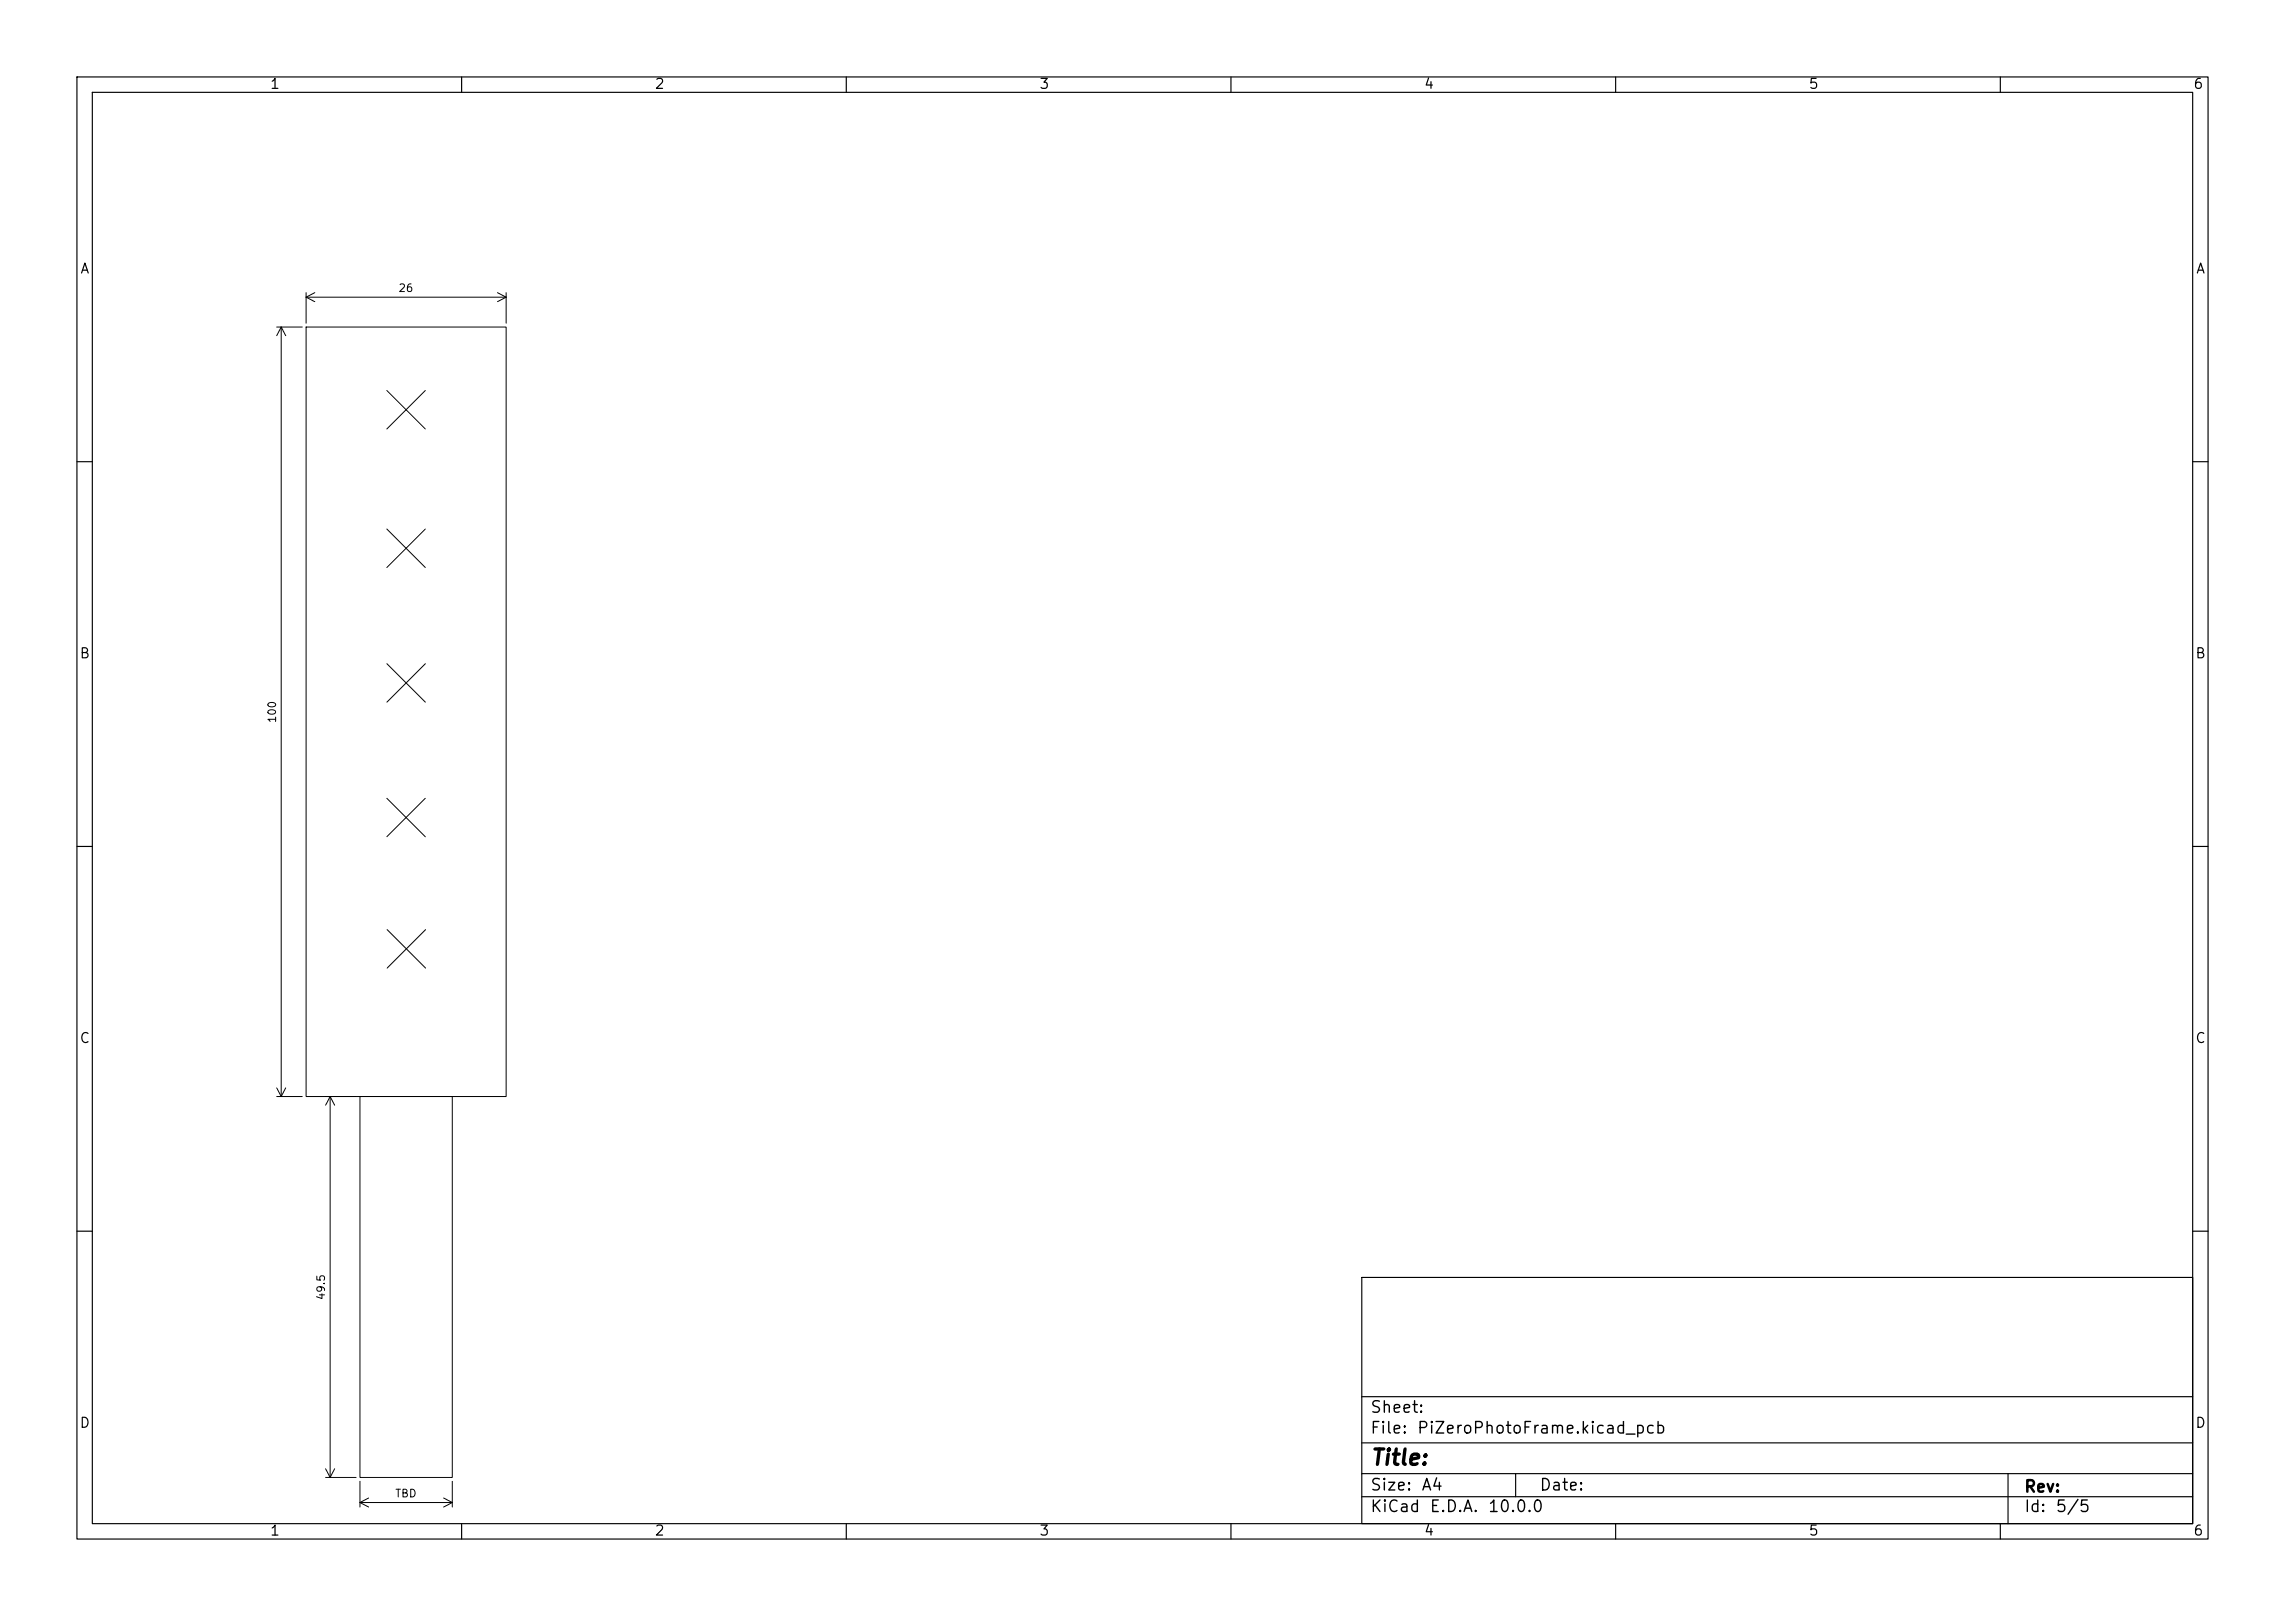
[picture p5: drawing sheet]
<svg xmlns="http://www.w3.org/2000/svg" width="297mm" height="210mm" viewBox="0 0 297 210" stroke-linecap="round" stroke-linejoin="round" font-family="sans-serif">
<defs><g id="words">
<text font-size="2" x="178" y="190.9">Title:</text>
<g font-size="1.5">
<text x="178" y="184">Sheet:</text>
<text x="178" y="186.7">File:</text>
<text x="184.1" y="186.7">PiZeroPhotoFrame.kicad_pcb</text>
<text x="178" y="196.9">KiCad</text>
<text x="178" y="194.1">Size:</text>
<text x="184.7" y="194.1">A4</text>
<text x="185.7" y="196.9">E.D.A.</text>
<text x="193.3" y="196.9">10.0.0</text>
<text x="200" y="194.1">Date:</text>
<text x="263" y="194.3">Rev:</text>
<text x="263" y="196.9">Id:</text>
<text x="267.1" y="196.9">5/5</text>
</g>
<g font-size="1.3">
<text x="35" y="11.9">1</text>
<text x="85" y="11.9">2</text>
<text x="135" y="11.9">3</text>
<text x="185" y="11.9">4</text>
<text x="235" y="11.9">5</text>
<text x="285" y="11.9">6</text>
<text x="10.3" y="35.9">A</text>
<text x="285.4" y="35.9">A</text>
<text x="10.3" y="85.9">B</text>
<text x="285.3" y="85.9">B</text>
<text x="10.3" y="135.9">C</text>
<text x="285.3" y="135.9">C</text>
<text x="10.3" y="185.9">D</text>
<text x="285.3" y="185.9">D</text>
<text x="35" y="199.9">1</text>
<text x="85" y="199.9">2</text>
<text x="135" y="199.9">3</text>
<text x="185" y="199.9">4</text>
<text x="235" y="199.9">5</text>
<text x="285" y="199.9">6</text>
</g>
<g font-size="1">
<text x="51.7" y="38.2">26</text>
<text x="36.1" y="94.1" transform="rotate(-90 36.1 94.1)">100</text>
<text x="42.5" y="169" transform="rotate(-90 42.5 169)">49.5</text>
<text x="51.3" y="194.8">TBD</text>
</g>
</g></defs>
<g fill="none" stroke="#000" stroke-width=".15">
<path d="M10 10h277v190h-277zM12 12h273v186h-273zM60 10v2M110 10v2M160 10v2M210 10v2M260 10v2M10 60h2M285 60h2M10 110h2M285 110h2M10 160h2"/>
<path d="M177 166h108v32h-108zM285 160h2M60 198v2M110 198v2M160 198v2M177 194.5h108M177 191.5h108M177 187.5h108M177 181.5h108M197 191.5v3M210 198v2M260 198v2"/>
<path d="M261 191.5v6.5"/>
</g>
<g fill="none" stroke="#000" stroke-width=".13">
<path d="M39.8 38v4M39.8 38.6h26M39.8 38.6l1.1 .6M40.9 38l-1.1 .6M64.7 38l1.1 .6M65.8 38v4M65.8 38.6l-1.1 .6M36 42.5h3.3M36.5 42.5v100M36.5 42.5l.6 1.1M36.5 42.5l-.5 1.1M39.8 42.5h26v100h-26z"/>
<path d="M50.3 50.8l5 5M55.3 50.8l-5 5M50.3 68.8l5 5M55.3 68.8l-5 5M50.3 86.3l5 5M55.3 86.3l-5 5M50.3 103.7l5 5M55.3 103.7l-5 5M50.3 120.8l5 5M55.3 120.8l-5 5M36 142.5h3.3M36 141.4l.5 1.1"/>
<path d="M37.1 141.4l-.6 1.1M42.3 142.5h4M42.9 142.5v49.5M42.9 142.5l.6 1.1M42.9 142.5l-.6 1.1M46.8 142.5h12v49.5h-12zM42.3 192h4M42.3 190.9l.6 1.1M43.5 190.9l-.6 1.1M46.8 192.5v3.3M46.8 195.3h12M46.8 195.3l1.1 .5"/>
<path d="M47.9 194.7l-1.1 .6M57.7 194.7l1.1 .6M58.8 192.5v3.3M58.8 195.3l-1.1 .5"/>
</g>
<use href="#words"/>
</svg>
